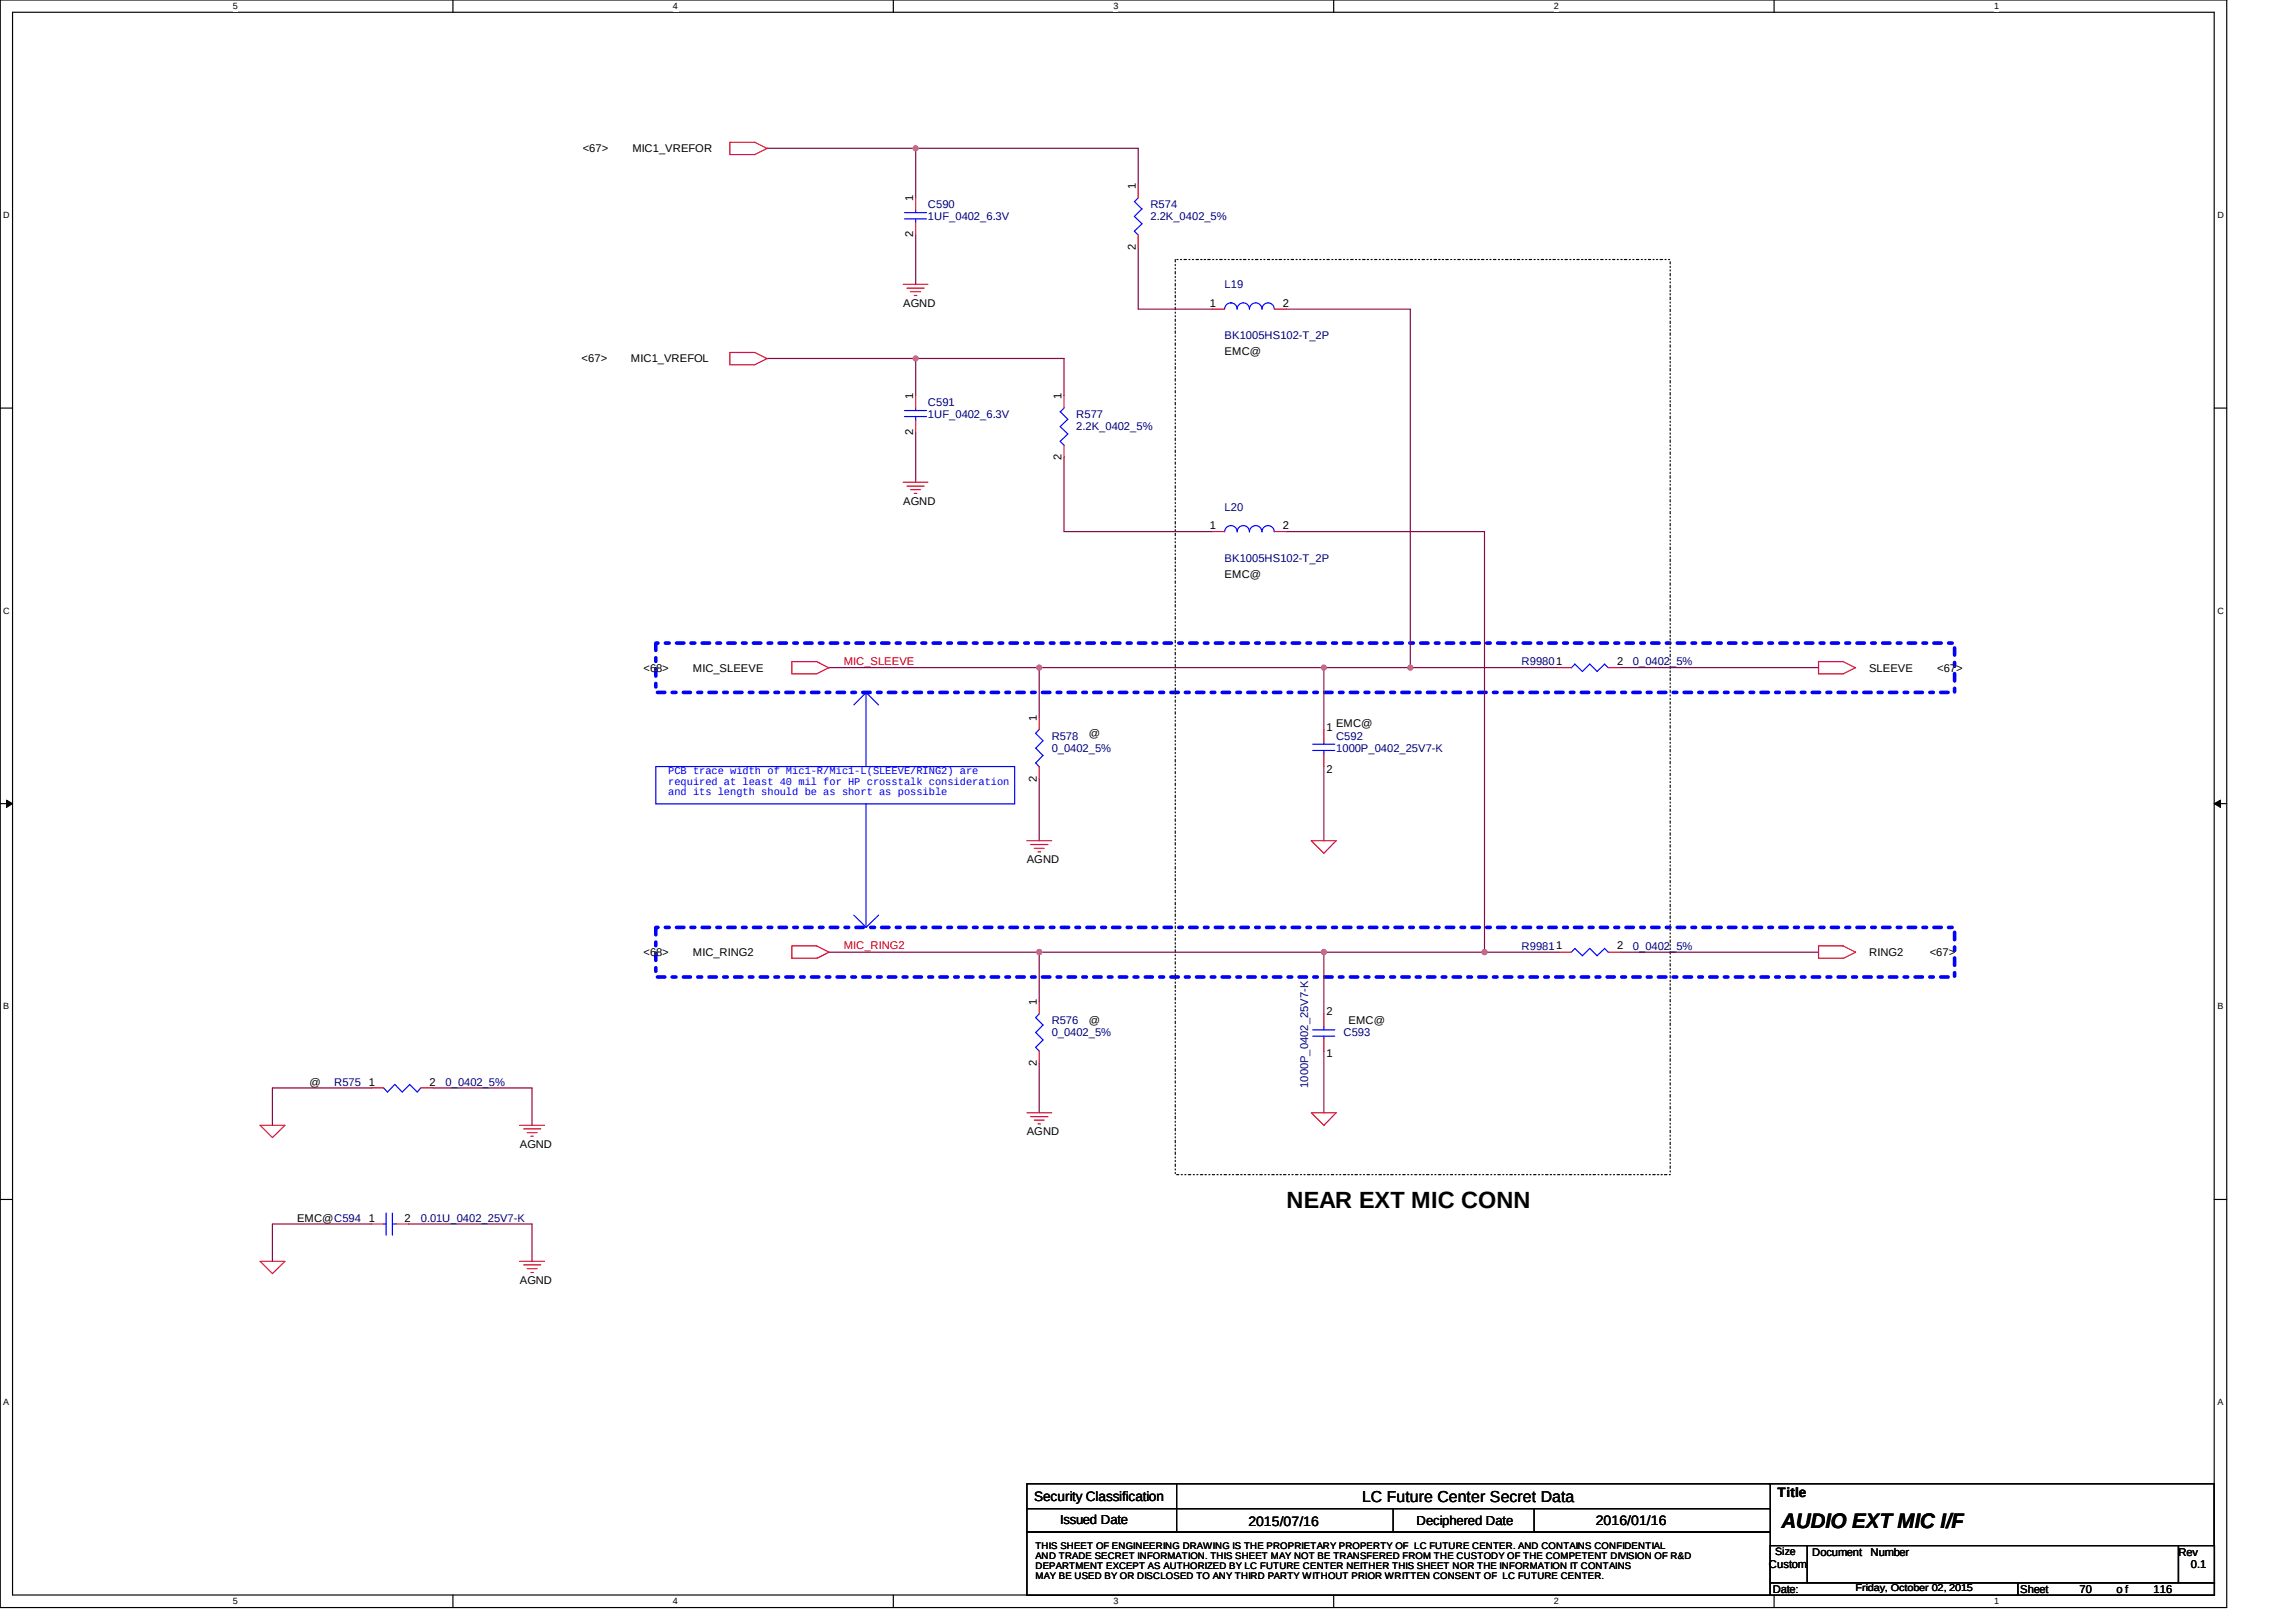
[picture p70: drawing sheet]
<svg xmlns="http://www.w3.org/2000/svg" width="297mm" height="210mm" viewBox="0 0 297 210" stroke-linecap="round" stroke-linejoin="round" font-family="sans-serif">
<defs><g id="words">
<text font-size="3" x="166.4" y="156.4">NEAR EXT MIC CONN</text>
<text font-size="2.7" x="230.5" y="197.7">AUDIO EXT MIC I/F</text>
<text font-size="2" x="176.2" y="194.3">LC Future Center Secret Data</text>
<g font-size="1.8">
<text x="133.8" y="194.2">Security Classification</text>
<text x="161.5" y="197.5">2015/07/16</text>
<text x="206.4" y="197.3">2016/01/16</text>
<text x="230" y="193.8">Title</text>
</g>
<g font-size="1.7">
<text x="137.2" y="197.2">Issued Date</text>
<text x="183.3" y="197.4">Deciphered Date</text>
</g>
<g font-size="1.4">
<text x="75.4" y="19.7">&lt;67&gt;</text>
<text x="81.8" y="19.7">MIC1_VREFOR</text>
<text x="118.1" y="26.1" transform="rotate(-90 118.1 26.1)">1</text>
<text x="146.9" y="24.5" transform="rotate(-90 146.9 24.5)">1</text>
<text x="118.1" y="30.7" transform="rotate(-90 118.1 30.7)">2</text>
<text x="146.9" y="32.3" transform="rotate(-90 146.9 32.3)">2</text>
<text x="116.8" y="39.7">AGND</text>
<text x="156.5" y="39.7">1</text>
<text x="166" y="39.7">2</text>
<text x="75.2" y="46.9">&lt;67&gt;</text>
<text x="81.6" y="46.9">MIC1_VREFOL</text>
<text x="158.4" y="45.9">EMC@</text>
<text x="118.1" y="51.7" transform="rotate(-90 118.1 51.7)">1</text>
<text x="137.3" y="51.7" transform="rotate(-90 137.3 51.7)">1</text>
<text x="118.1" y="56.3" transform="rotate(-90 118.1 56.3)">2</text>
<text x="137.3" y="59.5" transform="rotate(-90 137.3 59.5)">2</text>
<text x="116.8" y="65.3">AGND</text>
<text x="156.5" y="68.5">1</text>
<text x="166" y="68.5">2</text>
<text x="158.4" y="74.8">EMC@</text>
<text x="83.3" y="86.9">&lt;68&gt;</text>
<text x="89.6" y="86.9">MIC_SLEEVE</text>
<text x="209.2" y="86.1">2</text>
<text x="241.8" y="86.9">SLEEVE</text>
<text x="250.6" y="86.9">&lt;67&gt;</text>
<text x="134.1" y="93.3" transform="rotate(-90 134.1 93.3)">1</text>
<text x="140.9" y="95.4">@</text>
<text x="171.6" y="94.6">1</text>
<text x="172.9" y="94.1">EMC@</text>
<text x="134.1" y="101.1" transform="rotate(-90 134.1 101.1)">2</text>
<text x="171.6" y="100">2</text>
<text x="132.9" y="111.7">AGND</text>
<text x="83.3" y="123.7">&lt;68&gt;</text>
<text x="89.6" y="123.7">MIC_RING2</text>
<text x="209.2" y="122.9">2</text>
<text x="241.8" y="123.7">RING2</text>
<text x="249.7" y="123.7">&lt;67&gt;</text>
<text x="134.1" y="130.1" transform="rotate(-90 134.1 130.1)">1</text>
<text x="171.6" y="131.4">2</text>
<text x="134.1" y="137.9" transform="rotate(-90 134.1 137.9)">2</text>
<text x="140.9" y="132.5">@</text>
<text x="171.6" y="136.8">1</text>
<text x="174.4" y="132.5">EMC@</text>
<text x="40" y="140.5">@</text>
<text x="47.7" y="140.5">1</text>
<text x="55.6" y="140.5">2</text>
<text x="67.2" y="148.5">AGND</text>
<text x="132.9" y="146.9">AGND</text>
<text x="38.5" y="158.1">EMC@C594</text>
<text x="47.7" y="158.1">1</text>
<text x="52.4" y="158.1">2</text>
<text x="67.2" y="166.1">AGND</text>
<text x="228.8" y="202.9">Custom</text>
<text x="229.7" y="201.3">Size</text>
<text x="234.5" y="201.3">Document</text>
<text x="242" y="201.3">Number</text>
<text x="281.8" y="201.3">Rev</text>
<text x="283.4" y="202.9">0.1</text>
<text x="229.3" y="206.1">Date:</text>
<text x="261.3" y="206.1">Sheet</text>
<text x="269" y="206.1">70</text>
<text x="273.8" y="206.1">o f</text>
<text x="278.6" y="206.1">116</text>
</g>
<g font-size="1.4" fill="#000080">
<text x="120.1" y="26.9">C590</text>
<text x="120.1" y="28.5">1UF_0402_6.3V</text>
<text x="148.8" y="26.9">R574</text>
<text x="148.8" y="28.5">2.2K_0402_5%</text>
<text x="158.4" y="37.3">L19</text>
<text x="158.4" y="43.9">BK1005HS102-T_2P</text>
<text x="120.1" y="52.5">C591</text>
<text x="120.1" y="54.1">1UF_0402_6.3V</text>
<text x="139.2" y="54.1">R577</text>
<text x="139.2" y="55.7">2.2K_0402_5%</text>
<text x="158.4" y="66.1">L20</text>
<text x="158.4" y="72.7">BK1005HS102-T_2P</text>
<text x="196.8" y="86.1">R99801</text>
<text x="211.2" y="86.1">0_0402_5%</text>
<text x="136.1" y="95.7">R578</text>
<text x="172.9" y="95.7">C592</text>
<text x="136.1" y="97.3">0_0402_5%</text>
<text x="172.9" y="97.3">1000P_0402_25V7-K</text>
<text x="196.8" y="122.9">R99811</text>
<text x="211.2" y="122.9">0_0402_5%</text>
<text x="136.1" y="132.5">R576</text>
<text x="136.1" y="134.1">0_0402_5%</text>
<text x="173.8" y="134.1">C593</text>
<text x="43.3" y="140.5">R575</text>
<text x="57.6" y="140.5">0_0402_5%</text>
<text x="169.2" y="140.8" transform="rotate(-90 169.2 140.8)">1000P_0402_25V7-K</text>
<text x="54.4" y="158.1">0.01U_0402_25V7-K</text>
</g>
<g font-size="1.4" fill="#f00">
<text x="109.2" y="86">MIC_SLEEVE</text>
<text x="109.2" y="122.8">MIC_RING2</text>
</g>
<g font-size="1.3" fill="#00f">
<text x="86.4" y="100.2">PCB trace width of Mic1-R/Mic1-L(SLEEVE/RING2) are</text>
<text x="86.4" y="101.6">required at least 40 mil for HP crosstalk consideration</text>
<text x="86.4" y="102.9">and its length should be as short as possible</text>
</g>
<text font-size="1.3" x="240.1" y="206">Friday, October 02, 2015</text>
<g font-size="1.2">
<text x="30.1" y="1.2">5</text>
<text x="87.1" y="1.2">4</text>
<text x="144" y="1.2">3</text>
<text x="201" y="1.2">2</text>
<text x="258" y="1.2">1</text>
<text x=".4" y="28.2">D</text>
<text x="286.9" y="28.2">D</text>
<text x=".4" y="79.4">C</text>
<text x="286.9" y="79.4">C</text>
<text x=".4" y="130.6">B</text>
<text x="286.9" y="130.6">B</text>
<text x=".4" y="181.8">A</text>
<text x="286.9" y="181.8">A</text>
<text x="134" y="200.5">THIS SHEET OF ENGINEERING DRAWING IS THE PROPRIETARY PROPERTY OF LC FUTURE CENTER. AND CONTAINS CONFIDENTIAL</text>
<text x="134" y="201.8">AND TRADE SECRET INFORMATION. THIS SHEET MAY NOT BE TRANSFERED FROM THE CUSTODY OF THE COMPETENT DIVISION OF R&amp;D</text>
<text x="134" y="203.1">DEPARTMENT EXCEPT AS AUTHORIZED BY LC FUTURE CENTER NEITHER THIS SHEET NOR THE INFORMATION IT CONTAINS</text>
<text x="30.1" y="207.6">5</text>
<text x="87.1" y="207.6">4</text>
<text x="134" y="204.4">MAY BE USED BY OR DISCLOSED TO ANY THIRD PARTY WITHOUT PRIOR WRITTEN CONSENT OF LC FUTURE CENTER.</text>
<text x="144" y="207.6">3</text>
<text x="201" y="207.6">2</text>
<text x="258" y="207.6">1</text>
</g>
</g></defs>
<path d="M0 0h288.1v208h-288.1zM1.6 1.6h284.9v204.8h-284.9z" fill="none" stroke="#000" stroke-width=".15"/>
<g fill="#fff">
<path d="M30.1 .1h.7v1.3h-.7z" fill-rule="evenodd"/>
<path d="M30.1 206.6h.7v1.3h-.7z" fill-rule="evenodd"/>
</g>
<path d="M58.6 0v1.6M58.6 206.4v1.6" fill="none" stroke="#000" stroke-width=".15"/>
<g fill="#fff">
<path d="M87.1 .1h.6v1.3h-.6z" fill-rule="evenodd"/>
<path d="M87.1 206.6h.6v1.3h-.6z" fill-rule="evenodd"/>
</g>
<path d="M115.6 0v1.6M115.6 206.4v1.6" fill="none" stroke="#000" stroke-width=".15"/>
<g fill="#fff">
<path d="M144 .1h.7v1.3h-.7z" fill-rule="evenodd"/>
<path d="M144 206.6h.7v1.3h-.7z" fill-rule="evenodd"/>
</g>
<path d="M172.5 0v1.6M172.5 206.4v1.6" fill="none" stroke="#000" stroke-width=".15"/>
<g fill="#fff">
<path d="M201 .1h.6v1.3h-.6z" fill-rule="evenodd"/>
<path d="M201 206.6h.6v1.3h-.6z" fill-rule="evenodd"/>
</g>
<path d="M229.5 0v1.6M229.5 206.4v1.6" fill="none" stroke="#000" stroke-width=".15"/>
<g fill="#fff">
<path d="M258 .1h.6v1.3h-.6z" fill-rule="evenodd"/>
<path d="M258 206.6h.6v1.3h-.6z" fill-rule="evenodd"/>
<path d="M.4 27.2h.9v1.3h-.9z" fill-rule="evenodd"/>
<path d="M286.9 27.2h.8v1.3h-.8z" fill-rule="evenodd"/>
<path d="M.4 78.4h.9v1.3h-.9z" fill-rule="evenodd"/>
<path d="M286.9 78.4h.8v1.3h-.8z" fill-rule="evenodd"/>
</g>
<path d="M0 52.8h1.6M286.5 52.8h1.6" fill="none" stroke="#000" stroke-width=".15"/>
<g fill="#fff">
<path d="M.4 129.6h.8v1.3h-.8z" fill-rule="evenodd"/>
<path d="M286.9 129.6h.8v1.3h-.8z" fill-rule="evenodd"/>
</g>
<path d="M0 104h1.6M286.5 104h1.6" fill="none" stroke="#000" stroke-width=".15"/>
<path d="M.8 103.5l.8 .5-.8 .5zM286.5 104l.8-.5v1z" fill="#000"/>
<path d="M.8 103.5l.8 .5-.8 .5zM286.5 104l.8-.5v1z" fill="none" stroke="#000" stroke-width=".13"/>
<g fill="#fff">
<path d="M.4 180.8h.8v1.3h-.8z" fill-rule="evenodd"/>
<path d="M286.9 180.8h.8v1.3h-.8z" fill-rule="evenodd"/>
</g>
<g fill="none" stroke="#000" stroke-width=".15">
<path d="M152 33.6v.3M152 34.2v.2M152 34.7v.1M152 35.1v.4M152 35.8v.1M152 36.2v.2M152 36.7v.3M152 37.3v.2M152 37.7v.2M152 38.2v.3M152 38.8v.2M152 39.3v.1"/>
<path d="M152 39.8v.3M152.3 33.6h.1M152.7 33.6h.2M153.2 33.6h.3M153.8 33.6h.2M154.3 33.6h.1M154.7 33.6h.3M155.3 33.6h.2M155.8 33.6h.2M156.2 33.6h.4M156.9 33.6h.1M157.3 33.6h.2"/>
<path d="M157.8 33.6h.3M158.4 33.6h.2M158.9 33.6h.1M159.3 33.6h.4M159.9 33.6h.2M160.4 33.6h.2M160.9 33.6h.3M161.5 33.6h.1M162 33.6h.1M162.4 33.6h.3M163.1 33.6h.1M163.5 33.6h.2"/>
<path d="M164 33.6h.3M164.6 33.6h.1M165 33.6h.2M165.5 33.6h.3M166.1 33.6h.2M166.6 33.6h.1M167 33.6h.4M167.7 33.6h.1M168.1 33.6h.2M168.6 33.6h.3M169.2 33.6h.1M169.7 33.6h.1"/>
<path d="M170.1 33.6h.3M170.7 33.6h.2M171.2 33.6h.1M171.7 33.6h.3M172.3 33.6h.1M172.8 33.6h.1M173.2 33.6h.3M173.8 33.6h.2M174.3 33.6h.1M174.7 33.6h.3M175.4 33.6h.1M175.8 33.6h.2"/>
<path d="M176.3 33.6h.3M176.9 33.6h.2M177.4 33.6h.1M177.8 33.6h.3M178.4 33.6h.2M178.9 33.6h.1M179.4 33.6h.3M180 33.6h.1M180.4 33.6h.2M180.9 33.6h.3M181.5 33.6h.2M182 33.6h.1"/>
<path d="M182.5 33.6h.2M183.1 33.6h.1M183.5 33.6h.2M184 33.6h.3M184.6 33.6h.1M185.1 33.6h.1M185.5 33.6h.3M186.1 33.6h.2M186.6 33.6h.2M187 33.6h.4M187.7 33.6h.1M188.1 33.6h.2"/>
<path d="M188.6 33.6h.3M189.2 33.6h.2M189.7 33.6h.1M190.1 33.6h.4M190.7 33.6h.2M191.2 33.6h.2M191.7 33.6h.3M192.3 33.6h.1M192.8 33.6h.1M193.2 33.6h.3M193.9 33.6h.1M194.3 33.6h.2"/>
<path d="M194.8 33.6h.3M195.4 33.6h.1M195.8 33.6h.2M196.3 33.6h.3M196.9 33.6h.2M197.4 33.6h.1M197.8 33.6h.4M198.5 33.6h.1M198.9 33.6h.2M199.4 33.6h.3M200 33.6h.2M200.4 33.6h.2"/>
<path d="M200.9 33.6h.3M201.5 33.6h.2M202 33.6h.1M202.5 33.6h.3M203.1 33.6h.1M203.6 33.6h.1M204 33.6h.3M204.6 33.6h.2M205.1 33.6h.1M205.5 33.6h.3M206.2 33.6h.1M206.6 33.6h.2"/>
<path d="M207.1 33.6h.3M207.7 33.6h.2M208.2 33.6h.1M208.6 33.6h.3M209.2 33.6h.2M209.7 33.6h.2M210.1 33.6h.4M210.8 33.6h.1M211.2 33.6h.2M211.7 33.6h.3M212.3 33.6h.2M212.8 33.6h.1"/>
<path d="M213.3 33.6h.2M213.9 33.6h.1M214.3 33.6h.2M214.8 33.6h.3M215.4 33.6h.1M215.9 33.6h.1M216.1 33.9v.2M216.1 34.5v.1M216.1 34.9v.2M216.1 35.4v.3M216.1 36v.2M216.1 36.5v.1"/>
<path d="M216.1 36.9v.4M216.1 37.5v.2M216.1 38v.2M216.1 38.5v.3M216.1 39.1v.1M216.1 39.5v.2M152 40.4v.1M152 40.9v.1M152 41.3v.3M152 41.9v.2M152 42.4v.1M152 42.8v.3"/>
<path d="M152 43.5v.1M152 43.9v.2M152 44.4v.3M152 45v.2M152 45.5v.1M152 45.9v.3M152 46.5v.2M152 47v.2M152 47.4v.4M152 48.1v.1M152 48.5v.2M152 49v.3"/>
<path d="M152 49.6v.2M152 50.1v.1M152 50.6v.2M152 51.2v.1M152 51.6v.2M152 52.1v.3M152 52.7v.1M152 53.2v.1M152 53.6v.3M152 54.3v.1M152 54.7v.2M152 55.2v.3"/>
<path d="M152 55.8v.1M152 56.2v.2M152 56.7v.3M152 57.3v.2M152 57.8v.1M152 58.2v.4M152 58.8v.2M152 59.3v.2M152 59.8v.3M216.1 40v.3M216.1 40.6v.2M216.1 41.1v.1"/>
<path d="M216.1 41.6v.3M216.1 42.2v.1M216.1 42.6v.2M216.1 43.1v.3M216.1 43.7v.2M216.1 44.2v.1M216.1 44.6v.3M216.1 45.3v.1M216.1 45.7v.2M216.1 46.2v.3M216.1 46.8v.2M216.1 47.2v.2"/>
<path d="M216.1 47.7v.3M216.1 48.3v.2M216.1 48.8v.1M216.1 49.2v.4M216.1 49.9v.1M216.1 50.3v.2M216.1 50.8v.3M216.1 51.4v.2M216.1 51.9v.1M216.1 52.3v.3M216.1 53v.1M216.1 53.4v.2"/>
<path d="M216.1 53.9v.3M216.1 54.5v.1M216.1 55v.1M216.1 55.4v.3M216.1 56v.2M216.1 56.5v.2M216.1 56.9v.4M216.1 57.6v.1M216.1 58v.2M216.1 58.5v.3M216.1 59.1v.2M216.1 59.6v.1"/>
<path d="M152 60.4v.1M152 60.9v.1M152 61.3v.3M152 61.9v.2M152 62.4v.1M152 62.9v.3M152 63.5v.1M152 63.9v.2M152 64.4v.3M152 65v.2M152 65.5v.1M152 65.9v.4"/>
<path d="M152 66.6v.1M152 67v.2M152 67.5v.3M152 68.1v.2M152 68.5v.2M152 69v.3M152 69.6v.2M152 70.1v.1M152 70.6v.3M152 71.2v.1M152 71.6v.2M152 72.1v.3"/>
<path d="M152 72.7v.2M152 73.2v.1M152 73.6v.3M152 74.3v.1M152 74.7v.2M152 75.2v.3M152 75.8v.2M152 76.3v.1M152 76.7v.3M152 77.3v.2M152 77.8v.2M152 78.2v.4"/>
<path d="M152 78.9v.1M152 79.3v.2M152 79.8v.3M216.1 60v.3M216.1 60.6v.2M216.1 61.1v.2M216.1 61.6v.3M216.1 62.2v.1M216.1 62.7v.1M216.1 63.1v.3M216.1 63.7v.2M216.1 64.2v.1"/>
<path d="M216.1 64.7v.2M216.1 65.3v.1M216.1 65.7v.2M216.1 66.2v.3M216.1 66.8v.2M216.1 67.3v.1M216.1 67.7v.4M216.1 68.3v.2M216.1 68.8v.2M216.1 69.3v.3M216.1 69.9v.1M216.1 70.3v.2"/>
<path d="M216.1 70.8v.3M216.1 71.4v.2M216.1 71.9v.1M216.1 72.4v.3M216.1 73v.1M216.1 73.4v.2M216.1 73.9v.3M216.1 74.5v.1M216.1 75v.1M216.1 75.4v.3M216.1 76.1v.1M216.1 76.5v.2"/>
<path d="M216.1 77v.3M216.1 77.6v.2M216.1 78v.2M216.1 78.5v.3M216.1 79.1v.2M216.1 79.6v.1M152 80.4v.2M152 80.9v.1M152 81.4v.2M152 82v.1M152 82.4v.2M152 82.9v.3"/>
<path d="M152 83.5v.1M152 84v.1M152 84.4v.3M152 85.1v.1M152 85.5v.2M152 86v.3M152 86.6v.1M152 87v.2M152 87.5v.3M152 88.1v.2M152 88.6v.1M152 89v.4"/>
<path d="M152 89.7v.1M152 90.1v.2M152 90.6v.3M152 91.2v.1M152 91.7v.1M152 92.1v.3M152 92.7v.2M152 93.2v.1M152 93.7v.3M152 94.3v.1M152 94.8v.1M152 95.2v.3"/>
<path d="M152 95.8v.2M152 96.3v.1M152 96.7v.3M152 97.4v.1M152 97.8v.2M152 98.3v.3M152 98.9v.2M152 99.4v.1M152 99.8v.3M216.1 80v.4M216.1 80.7v.1M216.1 81.1v.2"/>
<path d="M216.1 81.6v.3M216.1 82.2v.2M216.1 82.7v.1M216.1 83.1v.3M216.1 83.7v.2M216.1 84.2v.1M216.1 84.7v.3M216.1 85.3v.1M216.1 85.8v.1M216.1 86.2v.3M216.1 86.8v.2M216.1 87.3v.2"/>
<path d="M216.1 87.7v.4M216.1 88.4v.1M216.1 88.8v.2M216.1 89.3v.3M216.1 89.9v.2M216.1 90.4v.1M216.1 90.8v.3M216.1 91.4v.2M216.1 91.9v.2M216.1 92.4v.3M216.1 93v.1M216.1 93.5v.1"/>
<path d="M216.1 93.9v.3M216.1 94.5v.2M216.1 95v.1M216.1 95.5v.2M216.1 96.1v.1M216.1 96.5v.2M216.1 97v.3M216.1 97.6v.2M216.1 98.1v.1M216.1 98.5v.3M216.1 99.2v.1M216.1 99.6v.2"/>
<path d="M152 100.4v.2M152 100.9v.1M152 101.4v.3M152 102v.1M152 102.4v.2M152 102.9v.3M152 103.5v.2M152 104v.1M152 104.5v.2M152 105.1v.1M152 105.5v.2M152 106v.3"/>
<path d="M152 106.6v.2M152 107.1v.1M152 107.5v.3M152 108.1v.2M152 108.6v.2M152 109v.4M152 109.7v.1M152 110.1v.2M152 110.6v.3M152 111.2v.2M152 111.7v.1M152 112.1v.4"/>
<path d="M152 112.7v.2M152 113.2v.2M152 113.7v.3M152 114.3v.1M152 114.8v.1M152 115.2v.3M152 115.9v.1M152 116.3v.2M152 116.8v.3M152 117.4v.1M152 117.8v.2M152 118.3v.3"/>
<path d="M152 118.9v.2M152 119.4v.1M152 119.8v.4M216.1 100.1v.3M216.1 100.7v.1M216.1 101.1v.2M216.1 101.6v.3M216.1 102.2v.2M216.1 102.7v.1M216.1 103.2v.3M216.1 103.8v.1M216.1 104.2v.2"/>
<path d="M216.1 104.7v.3M216.1 105.3v.1M216.1 105.8v.1M216.1 106.2v.3M216.1 106.9v.1M216.1 107.3v.2M216.1 107.8v.3M216.1 108.4v.1M216.1 108.9v.1M216.1 109.3v.3M216.1 109.9v.2M216.1 110.4v.1"/>
<path d="M216.1 110.8v.4M216.1 111.5v.1M216.1 111.9v.2M216.1 112.4v.3M216.1 113v.2M216.1 113.5v.1M216.1 113.9v.3M216.1 114.5v.2M216.1 115v.1M216.1 115.5v.3M216.1 116.1v.1M216.1 116.6v.1"/>
<path d="M216.1 117v.3M216.1 117.6v.2M216.1 118.1v.2M216.1 118.5v.4M216.1 119.2v.1M216.1 119.6v.2M152 120.5v.1M152 120.9v.2M152 121.4v.3M152 122v.2M152 122.4v.2M152 122.9v.3"/>
<path d="M152 123.5v.2M152 124v.1M152 124.5v.3M152 125.1v.1M152 125.6v.1M152 126v.3M152 126.6v.2M152 127.1v.1M152 127.5v.3M152 128.2v.1M152 128.6v.2M152 129.1v.3"/>
<path d="M152 129.7v.2M152 130.2v.1M152 130.6v.3M152 131.2v.2M152 131.7v.1M152 132.2v.3M152 132.8v.1M152 133.2v.2M152 133.7v.3M152 134.3v.2M152 134.8v.1M152 135.3v.2"/>
<path d="M152 135.9v.1M152 136.3v.2M152 136.8v.3M152 137.4v.1M152 137.9v.1M152 138.3v.3M152 138.9v.2M152 139.4v.2M152 139.9v.3M216.1 120.1v.3M216.1 120.7v.2M216.1 121.2v.1"/>
<path d="M216.1 121.6v.4M216.1 122.2v.2M216.1 122.7v.2M216.1 123.2v.3M216.1 123.8v.1M216.1 124.2v.2M216.1 124.7v.3M216.1 125.3v.2M216.1 125.8v.1M216.1 126.3v.3M216.1 126.9v.1M216.1 127.3v.2"/>
<path d="M216.1 127.8v.3M216.1 128.4v.2M216.1 128.9v.1M216.1 129.3v.3M216.1 130v.1M216.1 130.4v.2M216.1 130.9v.3M216.1 131.5v.2M216.1 131.9v.2M216.1 132.4v.3M216.1 133v.2M216.1 133.5v.1"/>
<path d="M216.1 133.9v.4M216.1 134.6v.1M216.1 135v.2M216.1 135.5v.3M216.1 136.1v.1M216.1 136.6v.1M216.1 137v.3M216.1 137.7v.1M216.1 138.1v.2M216.1 138.6v.3M216.1 139.2v.1M216.1 139.7v.1"/>
<path d="M0 155.2h1.6M152 140.5v.1M152 140.9v.2M152 141.4v.3M152 142v.2M152 142.5v.1M152 142.9v.4M152 143.5v.2M152 144v.2M152 144.5v.3M152 145.1v.1M152 145.6v.1"/>
<path d="M152 146v.3M152 146.6v.2M152 147.1v.1M152 147.6v.3M152 148.2v.1M152 148.6v.2M152 149.1v.3M152 149.7v.2M152 150.2v.1M152 150.6v.4M152 151.3v.1M152 151.7v.2"/>
<path d="M152.2 152h.3M152.8 152h.2M153.3 152h.1M153.7 152h.4M154.4 152h.1M154.8 152h.2M155.3 152h.3M155.9 152h.2M156.4 152h.1M156.8 152h.3M157.4 152h.2M157.9 152h.1"/>
<path d="M158.4 152h.3M159 152h.1M159.5 152h.1M159.9 152h.3M160.5 152h.2M161 152h.1M161.5 152h.2M162.1 152h.1M162.5 152h.2M163 152h.3M163.6 152h.2M164.1 152h.1"/>
<path d="M164.5 152h.4M165.1 152h.2M165.6 152h.2M166.1 152h.3M166.7 152h.1M167.1 152h.2M167.6 152h.3M168.2 152h.2M168.7 152h.1M169.2 152h.3M169.8 152h.1M170.2 152h.2"/>
<path d="M170.7 152h.3M171.3 152h.1M171.8 152h.1M172.2 152h.3M172.9 152h.1M173.3 152h.2M173.8 152h.3M174.4 152h.2M174.8 152h.2M175.3 152h.3M175.9 152h.2M176.4 152h.1"/>
<path d="M176.8 152h.4M177.5 152h.1M177.9 152h.2M178.4 152h.3M179 152h.2M179.5 152h.1M179.9 152h.3M180.6 152h.1M181 152h.2M181.5 152h.3M182.1 152h.1M182.6 152h.1"/>
<path d="M183 152h.3M183.6 152h.2M184.1 152h.2M184.5 152h.4M185.2 152h.1M185.6 152h.2M186.1 152h.3M186.7 152h.2M187.2 152h.1M187.6 152h.3M188.2 152h.2M188.7 152h.2"/>
<path d="M189.2 152h.3M189.8 152h.1M190.3 152h.1M190.7 152h.3M191.3 152h.2M191.8 152h.1M192.3 152h.2M192.9 152h.1M193.3 152h.2M193.8 152h.3M194.4 152h.2M194.9 152h.1"/>
<path d="M195.3 152h.4M195.9 152h.2M196.4 152h.2M196.9 152h.3M197.5 152h.1M197.9 152h.2M198.4 152h.3M199 152h.2M199.5 152h.1M200 152h.3M200.6 152h.1M201 152h.2"/>
<path d="M201.5 152h.3M202.1 152h.1M202.6 152h.1M203 152h.3M203.7 152h.1M204.1 152h.2M204.6 152h.3M205.2 152h.2M205.6 152h.2M206.1 152h.3M206.7 152h.2M207.2 152h.1"/>
<path d="M207.6 152h.4M208.3 152h.1M208.7 152h.2M209.2 152h.3M209.8 152h.2M210.3 152h.1M210.7 152h.3M211.3 152h.2M211.8 152h.1M212.3 152h.3M212.9 152h.1M213.4 152h.1"/>
<path d="M213.8 152h.3M214.4 152h.2M214.9 152h.2M215.3 152h.4M216.1 152h-.1M216.1 140.1v.3M216.1 140.7v.2M216.1 141.2v.1M216.1 141.6v.4M216.1 142.3v.1M216.1 142.7v.2M216.1 143.2v.3"/>
<path d="M216.1 143.8v.2M216.1 144.3v.1M216.1 144.7v.3M216.1 145.3v.2M216.1 145.8v.1M216.1 146.3v.3M216.1 146.9v.1M216.1 147.4v.1M216.1 147.8v.3M216.1 148.4v.2M216.1 148.9v.1M216.1 149.4v.2"/>
<path d="M216.1 150v.1M216.1 150.4v.2M216.1 150.9v.3M216.1 151.5v.2M286.5 155.2h1.6"/>
</g>
<g fill="none" stroke="#00f" stroke-width=".47">
<path d="M84.8 85.1v.5M84.8 86.5v1M84.8 88.4v.5M85.1 89.6h.9M85.1 83.2h-.3v1M86.1 83.2h.5M87 89.6h.5M87.5 83.2h1M88.4 89.6h.9M89.4 83.2h.5M90.3 89.6h.5M90.8 83.2h1"/>
<path d="M91.7 89.6h1M92.7 83.2h.5M93.6 89.6h.5M94.2 83.2h.9M95 89.6h1M96.1 83.2h.4M96.9 89.6h.5M97.5 83.2h.9M98.4 89.6h.9M99.4 83.2h.4M100.3 89.6h.4M100.8 83.2h.9"/>
<path d="M101.7 89.6h.9M102.7 83.2h.5M103.6 89.6h.4M104.1 83.2h1M105 89.6h.9M106 83.2h.5M106.9 89.6h.5M107.4 83.2h1M108.3 89.6h1M109.3 83.2h.5M110.2 89.6h.5M110.7 83.2h1"/>
<path d="M111.6 89.6h1M112.6 83.2h.5M113.5 89.6h.5M114.1 83.2h.9M114.9 89.6h1M116 83.2h.5M116.8 89.6h.5M117.4 83.2h1M118.3 89.6h.9M119.3 83.2h.5M120.2 89.6h.4M120.7 83.2h1"/>
<path d="M121.6 89.6h1M122.6 83.2h.5M123.5 89.6h.5M124 83.2h1M124.9 89.6h1M125.9 83.2h.5M126.8 89.6h.5M127.4 83.2h.9M128.2 89.6h1M129.3 83.2h.4M130.1 89.6h.5M130.7 83.2h.9"/>
<path d="M131.6 89.6h.9M132.6 83.2h.4M133.5 89.6h.4M134 83.2h.9M134.9 89.6h.9M135.9 83.2h.4M136.8 89.6h.4M137.3 83.2h1M138.2 89.6h.9M139.2 83.2h.5M140.1 89.6h.4M140.6 83.2h1"/>
<path d="M141.5 89.6h1M142.5 83.2h.5M143.4 89.6h.5M143.9 83.2h1M144.8 89.6h1M145.8 83.2h.5M146.7 89.6h.5M147.3 83.2h.9M148.2 89.6h.9M149.2 83.2h.4M150 89.6h.5M150.6 83.2h1"/>
<path d="M151.5 89.6h.9M152.5 83.2h.5M153.4 89.6h.4M153.9 83.2h1M154.8 89.6h1M155.8 83.2h.5M156.7 89.6h.5M157.2 83.2h1M158.1 89.6h1M159.1 83.2h.5M160 89.6h.5M160.5 83.2h1"/>
<path d="M161.4 89.6h1M162.5 83.2h.4M163.3 89.6h.5M163.9 83.2h.9M164.7 89.6h1M165.8 83.2h.4M166.7 89.6h.4M167.2 83.2h.9M168.1 89.6h.9M169.1 83.2h.4M170 89.6h.4M170.5 83.2h.9"/>
<path d="M171.4 89.6h.9M172.4 83.2h.5M173.3 89.6h.4M173.8 83.2h1M174.7 89.6h.9M175.7 83.2h.5M176.6 89.6h.5M177.2 83.2h.9M178 89.6h1M179 83.2h.5M179.9 89.6h.5M180.5 83.2h.9"/>
<path d="M181.4 89.6h.9M182.4 83.2h.4M183.2 89.6h.5M183.8 83.2h.9M184.7 89.6h.9M185.7 83.2h.5M186.6 89.6h.4M187.1 83.2h1M188 89.6h.9M189 83.2h.5M189.9 89.6h.5M190.4 83.2h1"/>
<path d="M191.3 89.6h1M192.3 83.2h.5M193.2 89.6h.5M193.7 83.2h1M194.6 89.6h1M195.7 83.2h.4M196.5 89.6h.5M197.1 83.2h.9M197.9 89.6h1M199 83.2h.4M199.8 89.6h.5M200.4 83.2h.9"/>
<path d="M201.3 89.6h.9M202.3 83.2h.5M203.2 89.6h.4M203.7 83.2h.9M204.6 89.6h.9M205.6 83.2h.5M206.5 89.6h.5M207 83.2h1M207.9 89.6h.9M208.9 83.2h.5M209.8 89.6h.5M210.4 83.2h.9"/>
<path d="M211.2 89.6h1M212.3 83.2h.4M213.1 89.6h.5M213.7 83.2h.9M214.6 89.6h.9M215.6 83.2h.4M216.5 89.6h.4M217 83.2h.9M217.9 89.6h.9M218.9 83.2h.5M219.8 89.6h.4M220.3 83.2h1"/>
<path d="M221.2 89.6h.9M222.2 83.2h.5M223.1 89.6h.5M223.6 83.2h1M224.5 89.6h1M225.5 83.2h.5M226.4 89.6h.5M226.9 83.2h1M227.8 89.6h1M228.8 83.2h.5M229.7 89.6h.5M230.3 83.2h.9"/>
<path d="M231.1 89.6h1M232.2 83.2h.5M233 89.6h.5M233.6 83.2h.9M234.5 89.6h.9M235.5 83.2h.5M236.4 89.6h.5M236.9 83.2h.9M237.8 89.6h.9M238.8 83.2h.5M239.7 89.6h.5M240.2 83.2h1"/>
<path d="M241.1 89.6h1M242.1 83.2h.5M243 89.6h.5M243.6 83.2h.9M244.4 89.6h1M245.5 83.2h.4M246.3 89.6h.5M246.9 83.2h.9M247.8 89.6h.9M248.8 83.2h.4M249.7 89.6h.4M250.2 83.2h.9"/>
<path d="M251.1 89.6h.9M252.1 83.2h.5M252.9 83.9v.9M252.9 85.7v.5M252.9 87.2v.9M252.9 89.1v.4M84.8 121.9v.5M84.8 123.3v1M84.8 125.2v.5M85.1 126.4h.9M85.1 120h-.3v1M86.1 120h.5"/>
<path d="M87 126.4h.5M87.5 120h1M88.4 126.4h.9M89.4 120h.5M90.3 126.4h.5M90.8 120h1M91.7 126.4h1M92.7 120h.5M93.6 126.4h.5M94.2 120h.9M95 126.4h1M96.1 120h.4"/>
<path d="M96.9 126.4h.5M97.5 120h.9M98.4 126.4h.9M99.4 120h.4M100.3 126.4h.4M100.8 120h.9M101.7 126.4h.9M102.7 120h.5M103.6 126.4h.4M104.1 120h1M105 126.4h.9M106 120h.5"/>
<path d="M106.9 126.4h.5M107.4 120h1M108.3 126.4h1M109.3 120h.5M110.2 126.4h.5M110.7 120h1M111.6 126.4h1M112.6 120h.5M113.5 126.4h.5M114.1 120h.9M114.9 126.4h1M116 120h.5"/>
<path d="M116.8 126.4h.5M117.4 120h1M118.3 126.4h.9M119.3 120h.5M120.2 126.4h.4M120.7 120h1M121.6 126.4h1M122.6 120h.5M123.5 126.4h.5M124 120h1M124.9 126.4h1M125.9 120h.5"/>
<path d="M126.8 126.4h.5M127.4 120h.9M128.2 126.4h1M129.3 120h.4M130.1 126.4h.5M130.7 120h.9M131.6 126.4h.9M132.6 120h.4M133.5 126.4h.4M134 120h.9M134.9 126.4h.9M135.9 120h.4"/>
<path d="M136.8 126.4h.4M137.3 120h1M138.2 126.4h.9M139.2 120h.5M140.1 126.4h.4M140.6 120h1M141.5 126.4h1M142.5 120h.5M143.4 126.4h.5M143.9 120h1M144.8 126.4h1M145.8 120h.5"/>
<path d="M146.7 126.4h.5M147.3 120h.9M148.2 126.4h.9M149.2 120h.4M150 126.4h.5M150.6 120h1M151.5 126.4h.9M152.5 120h.5M153.4 126.4h.4M153.9 120h1M154.8 126.4h1M155.8 120h.5"/>
<path d="M156.7 126.4h.5M157.2 120h1M158.1 126.4h1M159.1 120h.5M160 126.4h.5M160.5 120h1M161.4 126.4h1M162.5 120h.4M163.3 126.4h.5M163.9 120h.9M164.7 126.4h1M165.8 120h.4"/>
<path d="M166.7 126.4h.4M167.2 120h.9M168.1 126.4h.9M169.1 120h.4M170 126.4h.4M170.5 120h.9M171.4 126.4h.9M172.4 120h.5M173.3 126.4h.4M173.8 120h1M174.7 126.4h.9M175.7 120h.5"/>
<path d="M176.6 126.4h.5M177.2 120h.9M178 126.4h1M179 120h.5M179.9 126.4h.5M180.5 120h.9M181.4 126.4h.9M182.4 120h.4M183.2 126.4h.5M183.8 120h.9M184.7 126.4h.9M185.7 120h.5"/>
<path d="M186.6 126.4h.4M187.1 120h1M188 126.4h.9M189 120h.5M189.9 126.4h.5M190.4 120h1M191.3 126.4h1M192.3 120h.5M193.2 126.4h.5M193.7 120h1M194.6 126.4h1M195.7 120h.4"/>
<path d="M196.5 126.4h.5M197.1 120h.9M197.9 126.4h1M199 120h.4M199.8 126.4h.5M200.4 120h.9M201.3 126.4h.9M202.3 120h.5M203.2 126.4h.4M203.7 120h.9M204.6 126.4h.9M205.6 120h.5"/>
<path d="M206.5 126.4h.5M207 120h1M207.9 126.4h.9M208.9 120h.5M209.8 126.4h.5M210.4 120h.9M211.2 126.4h1M212.3 120h.4M213.1 126.4h.5M213.7 120h.9M214.6 126.4h.9M215.6 120h.4"/>
<path d="M216.5 126.4h.4M217 120h.9M217.9 126.4h.9M218.9 120h.5M219.8 126.4h.4M220.3 120h1M221.2 126.4h.9M222.2 120h.5M223.1 126.4h.5M223.6 120h1M224.5 126.4h1M225.5 120h.5"/>
<path d="M226.4 126.4h.5M226.9 120h1M227.8 126.4h1M228.8 120h.5M229.7 126.4h.5M230.3 120h.9M231.1 126.4h1M232.2 120h.5M233 126.4h.5M233.6 120h.9M234.5 126.4h.9M235.5 120h.5"/>
<path d="M236.4 126.4h.5M236.9 120h.9M237.8 126.4h.9M238.8 120h.5M239.7 126.4h.5M240.2 120h1M241.1 126.4h1M242.1 120h.5M243 126.4h.5M243.6 120h.9M244.4 126.4h1M245.5 120h.4"/>
<path d="M246.3 126.4h.5M246.9 120h.9M247.8 126.4h.9M248.8 120h.4M249.7 126.4h.4M250.2 120h.9M251.1 126.4h.9M252.1 120h.5M252.9 120.7v.9M252.9 122.6v.4M252.9 124v.9M252.9 125.9v.4"/>
</g>
<path d="M84.8 99.2h46.5v4.8h-46.5zM112.1 89.6l-1.6 1.6M113.7 91.2l-1.7-1.6v9.6M110.5 118.4l1.6 1.6M112 104v16l1.7-1.6" fill="none" stroke="#00f" stroke-width=".15"/>
<path d="M99.2 19.2h19.3M99.2 46.4h19.3M209.7 86.4h25.6M209.7 123.2h25.6M48 140.8h-12.8v4.8M48 158.4h-12.8v4.8M52.8 158.4h16v4.8M56.1 140.8h12.7v4.8" fill="none" stroke="#800040" stroke-width=".15"/>
<circle cx="118.5" cy="46.4" r=".32" fill="#f0f"/>
<circle cx="118.5" cy="46.4" r=".32" fill="none" stroke="#f0f" stroke-width=".15"/>
<path d="M118.5 46.4v4.8M134.4 86.4h36.9v8" fill="none" stroke="#800040" stroke-width=".15"/>
<circle cx="171.3" cy="86.4" r=".32" fill="#f0f"/>
<circle cx="171.3" cy="86.4" r=".32" fill="none" stroke="#f0f" stroke-width=".15"/>
<circle cx="134.4" cy="86.4" r=".32" fill="#f0f"/>
<circle cx="134.4" cy="86.4" r=".32" fill="none" stroke="#f0f" stroke-width=".15"/>
<path d="M171.3 99.2v9.6M182.5 86.4h19.1M134.4 123.2h36.9v8" fill="none" stroke="#800040" stroke-width=".15"/>
<circle cx="171.3" cy="123.2" r=".33" fill="#f0f"/>
<circle cx="171.3" cy="123.2" r=".33" fill="none" stroke="#f0f" stroke-width=".15"/>
<circle cx="134.4" cy="123.2" r=".33" fill="#f0f"/>
<circle cx="134.4" cy="123.2" r=".33" fill="none" stroke="#f0f" stroke-width=".15"/>
<path d="M147.2 32v8h9.6M166.4 40h16.1v46.4" fill="none" stroke="#800040" stroke-width=".15"/>
<circle cx="182.5" cy="86.4" r=".32" fill="#f0f"/>
<circle cx="182.5" cy="86.4" r=".32" fill="none" stroke="#f0f" stroke-width=".15"/>
<path d="M118.5 19.2h28.7v4.8M171.3 86.4h11.2" fill="none" stroke="#800040" stroke-width=".15"/>
<circle cx="118.5" cy="19.2" r=".32" fill="#f0f"/>
<circle cx="118.5" cy="19.2" r=".32" fill="none" stroke="#f0f" stroke-width=".15"/>
<path d="M118.5 19.2v6.4M118.5 30.4v6.4M137.7 46.4v4.8M137.7 59.2v9.6h19.1M166.4 68.8h25.7v54.4M171.3 136v8" fill="none" stroke="#800040" stroke-width=".15"/>
<circle cx="192" cy="123.2" r=".33" fill="#f0f"/>
<circle cx="192" cy="123.2" r=".33" fill="none" stroke="#f0f" stroke-width=".15"/>
<path d="M118.5 56v6.4M118.5 46.4h19.2M107.2 86.4h27.2v6.4M134.4 100.8v8M107.2 123.2h27.2v6.4M134.4 137.6v6.4M171.3 123.2h30.3" fill="none" stroke="#800040" stroke-width=".15"/>
<g fill="none" stroke="#f00" stroke-width=".15">
<path d="M99.3 19.2l-1.7 .8h-3.2v-1.6h3.2l1.7 .8M116.8 36.8h3.3M117.3 37.3h2.3M117.8 37.7h1.3M118.3 38.2h.3M118.5 25.6v1.6M118.5 28.8v1.6M147.2 24v1.6M147.2 30.4v1.6M99.3 46.4l-1.7 .8h-3.2v-1.6h3.2l1.7 .8M118.5 51.2v1.6M118.5 54.4v1.6"/>
<path d="M137.7 51.2v1.6M137.7 57.6v1.6M156.8 40h1.6M164.9 40h1.5M116.8 62.4h3.3M117.3 62.9h2.3M117.8 63.4h1.3M118.3 63.9h.3M156.8 68.8h1.6M164.9 68.8h1.5M107.2 86.4l-1.5 .8h-3.3v-1.6h3.3l1.5 .8M134.4 92.8v1.6"/>
<path d="M134.4 99.2v1.6M171.3 94.4v1.6M171.3 97.6v1.6M201.6 86.4h1.7M208.1 86.4h1.6M240.1 86.4l-1.7 .8h-3.1v-1.6h3.1l1.7 .8M132.9 108.8h3.2M133.3 109.3h2.3M133.8 109.8h1.3M134.3 110.2h.3M169.7 108.8h3.2l-1.6 1.6zM105.7 124h-3.3v-1.6h3.3l1.5 .8-1.5 .8"/>
<path d="M134.4 129.6v1.6M134.4 136v1.6M171.3 131.2v1.6M171.3 134.4v1.6M201.6 123.2h1.7M208.1 123.2h1.6M238.4 124h-3.1v-1.6h3.1l1.7 .8-1.7 .8M36.8 145.6h-3.1l1.5 1.6 1.7-1.6M48 158.4h1.6M48 140.8h1.6M51.2 158.4h1.6M54.4 140.8h1.7"/>
<path d="M67.2 145.6h3.2M67.7 146.1h2.3M68.2 146.6h1.3M68.7 147h.3M132.9 144h3.2M133.3 144.5h2.3M133.8 145h1.3M134.3 145.5h.3M169.7 144h3.2l-1.6 1.6zM36.8 163.2h-3.1l1.5 1.6 1.7-1.6M67.2 163.2h3.2M67.7 163.7h2.3"/>
<path d="M68.2 164.2h1.3M68.7 164.7h.3"/>
</g>
<path d="M132.9 192h96.1v3.2h-96.1zM132.9 195.2h96.1v3.1h-96.1zM132.9 198.3h96.1v8.1h-96.1zM152.2 192v6.3M180.2 195.2v3.1M198.5 195.2v3.1M228.8 192h57.7v8M229 200h4.8v4.8h-4.8zM229 204.8h32.1v1.6h-32.1zM233.8 200h48v4.8h-48zM261 204.8h25.5v1.6h-25.5zM281.8 200h4.7v4.8h-4.7z" fill="none" stroke="#000" stroke-width=".15"/>
<g fill="none" stroke="#00f" stroke-width=".15">
<path d="M117 28.3h2.9M117 27.5h2.9M118.5 27.2v.3M118.5 28.3v.5M146.8 26.1l.9 1M147.2 25.6l-.4 .5M147.7 27l-.9 1 .9 1-.9 .9 .4 .5M164 39.2a.8 .8 0 0 1 .9 .8M164.1 39.2a.8 .8 0 0 0-.8 .8 .81 .81 0 0 0-.8-.8 .81 .81 0 0 0-.9 .8 .79 .79 0 0 0-.8-.8 .79 .79 0 0 0-.7 .8 .8 .8 0 0 0-.9-.8h.1a.82 .82 0 0 0-.9 .8M117 53.9h2.9M117 53.1h2.9M118.5 52.8v.3"/>
<path d="M118.5 53.9v.5M137.2 53.3l.9 1-.9 .9 .9 1-.9 .9 .5 .5M137.7 52.8l-.5 .5M164 68a.8 .8 0 0 1 .9 .8M164.1 68a.8 .8 0 0 0-.8 .8 .81 .81 0 0 0-.8-.8 .81 .81 0 0 0-.9 .8 .79 .79 0 0 0-.8-.8 .79 .79 0 0 0-.7 .8 .8 .8 0 0 0-.9-.8h.1a.82 .82 0 0 0-.9 .8M134 96.8l.9 1M134 98.7l.4 .5M134.4 94.4l-.4 .5 .9 .9-.9 1M134.9 97.8l-.9 .9M169.8 97.1h2.9M169.8 96.3h2.9M171.3 96v.3"/>
<path d="M171.3 97.1v.5M203.7 85.9l1 1 1-1 .9 1 1-1M203.8 85.9l-.5 .5M207.6 85.9l.5 .5M134 133.6l.9 1-.9 .9 .4 .5M134.4 131.2l-.4 .5 .9 .9-.9 1M169.8 133.3h2.9M169.8 134.1h2.9M171.3 132.8v.5M171.3 134.1v.3M203.7 122.7l1 1 1-1 .9 1 1-1M203.8 122.7l-.5 .5"/>
<path d="M207.6 122.7l.5 .5M49.6 158.4h.4M50 157v2.8M50.8 158.4h.4M50.8 157v2.8M53 140.3l1 1 .4-.5M53 140.3l-1 1-.9-1-1 1-.5-.5"/>
</g>
<circle cx="118.5" cy="46.4" r=".32" fill="#f0f"/>
<circle cx="118.5" cy="46.4" r=".32" fill="none" stroke="#f0f" stroke-width=".15"/>
<circle cx="171.3" cy="86.4" r=".32" fill="#f0f"/>
<circle cx="171.3" cy="86.4" r=".32" fill="none" stroke="#f0f" stroke-width=".15"/>
<circle cx="134.4" cy="86.4" r=".32" fill="#f0f"/>
<circle cx="134.4" cy="86.4" r=".32" fill="none" stroke="#f0f" stroke-width=".15"/>
<circle cx="171.3" cy="123.2" r=".33" fill="#f0f"/>
<circle cx="171.3" cy="123.2" r=".33" fill="none" stroke="#f0f" stroke-width=".15"/>
<circle cx="134.4" cy="123.2" r=".33" fill="#f0f"/>
<circle cx="134.4" cy="123.2" r=".33" fill="none" stroke="#f0f" stroke-width=".15"/>
<circle cx="182.5" cy="86.4" r=".32" fill="#f0f"/>
<circle cx="182.5" cy="86.4" r=".32" fill="none" stroke="#f0f" stroke-width=".15"/>
<circle cx="118.5" cy="19.2" r=".32" fill="#f0f"/>
<circle cx="118.5" cy="19.2" r=".32" fill="none" stroke="#f0f" stroke-width=".15"/>
<circle cx="192" cy="123.2" r=".33" fill="#f0f"/>
<circle cx="192" cy="123.2" r=".33" fill="none" stroke="#f0f" stroke-width=".15"/>
<use href="#words"/>
</svg>
